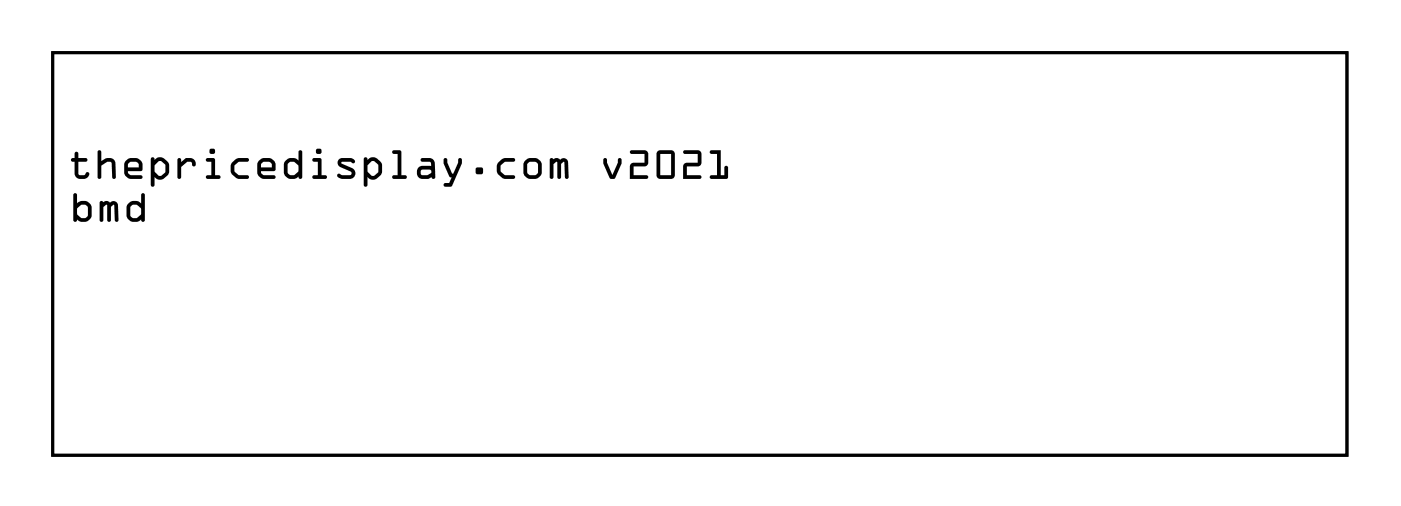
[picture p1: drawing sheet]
<svg xmlns="http://www.w3.org/2000/svg" width="97mm" height="35mm" viewBox="0 0 97 35" stroke-linecap="round" stroke-linejoin="round" font-family="sans-serif">
<path d="M3.6 3.6h89.3v27.8h-89.3z" fill="none" stroke="#000" stroke-width=".2"/>
<g fill="#000">
<path d="M5.2 10.5l.2 .1v.3h.5a.13 .13 0 0 1 .1 .1 .13 .13 0 0 1-.1 .2h-.5v.8l.1 .1 .4-.1a.14 .14 0 0 1 .1-.1 .14 .14 0 0 1 .2 .1 .54 .54 0 0 1-.6 .4 .54 .54 0 0 1-.5-.4v-.8h-.1a.13 .13 0 0 1-.1-.2 .13 .13 0 0 1 .1-.1h.1zM5.2 10.5l-.1 .4h-.1l-.1 .1 .1 .2h.1v.8a.54 .54 0 0 0 .5 .4 .54 .54 0 0 0 .6-.4 .15 .15 0 0 0-.2-.1 .15 .15 0 0 0-.1 .2h-.4l-.1-.1v-.8h.5a.13 .13 0 0 0 .1-.2 .13 .13 0 0 0-.1-.1h-.5v-.3zM6.8 10.4h.2v.7a.57 .57 0 0 1 1 .2v.9a.13 .13 0 0 1-.1 .2 .14 .14 0 0 1-.2-.2v-.9l-.1-.1h-.2l-.4 .2v.8a.13 .13 0 0 1-.1 .2 .14 .14 0 0 1-.2-.2zM6.8 10.4l-.1 1.8a.13 .13 0 0 0 .2 .1 .13 .13 0 0 0 .1-.1v-.8l.4-.2h.2l.1 .1v.9a.13 .13 0 0 0 .2 .1 .13 .13 0 0 0 .1-.1v-.9a.46 .46 0 0 0-.8-.3l-.2 .1v-.7zM8.7 11.1l.3-.2h.5l.2 .2 .1 .3v.4h-1l.2 .3h.7a.13 .13 0 0 1 .1 .1 .13 .13 0 0 1-.1 .2l-.7-.1-.3-.1a1.06 1.06 0 0 1-.1-.9zM8.7 11.1l-.1 .2a1.05 1.05 0 0 0 .1 .9l.3 .1h.7a.13 .13 0 0 0 .1-.1 .13 .13 0 0 0-.1-.1h-.7l-.1-.1-.1-.2h.9l.1-.1a.57 .57 0 0 0-.2-.7l-.2-.1a.64 .64 0 0 0-.7 .2zM8.9 11.3l-.1 .3h.8v-.3l-.2-.1h-.4zM8.9 11.3l.1-.1h.4l.2 .1v.3h-.8zM10.4 10.9a.14 .14 0 0 1 .2 0 .14 .14 0 0 1 .1 .1l.1-.1a.61 .61 0 0 1 .9 .5 .72 .72 0 0 1-.4 .9 .46 .46 0 0 1-.6-.1v.6a.13 .13 0 0 1-.2 .1 .13 .13 0 0 1-.1-.1zM10.4 10.9v1.9a.13 .13 0 0 0 .1 .1 .13 .13 0 0 0 .2-.1v-.6a.46 .46 0 0 0 .6 .1l.3-.3 .1-.2v-.5l-.3-.3a.47 .47 0 0 0-.7 .1 .14 .14 0 0 0-.1-.2 .14 .14 0 0 0-.2 0zM10.9 11.1l-.2 .3v.4l.2 .3h.2l.3-.2v-.5l-.3-.3zM10.9 11.1h.2l.3 .3v.5l-.3 .2h-.2l-.2-.3v-.4zM12.3 10.9h.2v.3l.3-.3a.47 .47 0 0 1 .5 .1 .47 .47 0 0 1 .2 .4 .15 .15 0 0 1-.2 .1 .16 .16 0 0 1-.1-.3h-.3l-.4 .3v.7a.13 .13 0 0 1-.1 .2 .14 .14 0 0 1-.2-.2zM12.3 10.9l-.1 1.3a.13 .13 0 0 0 .2 .1 .13 .13 0 0 0 .1-.1v-.7l.4-.3h.3a.19 .19 0 0 0 .1 .2 .19 .19 0 0 0 .2 0 .46 .46 0 0 0-.2-.5 .46 .46 0 0 0-.5 0l-.3 .3v-.3zM14.2 10.9h.6v1.2h.3a.13 .13 0 0 1 .1 .1 .13 .13 0 0 1-.1 .2h-.8a.13 .13 0 0 1-.1-.2 .13 .13 0 0 1 .1-.1h.3v-.9h-.3zM14.2 10.9l.1 .3h.3v.9h-.3a.13 .13 0 0 0-.1 .1 .13 .13 0 0 0 .1 .1h.8a.13 .13 0 0 0 .1-.1 .13 .13 0 0 0-.1-.1h-.3v-1.2zM14.4 10.5a.25 .25 0 0 1 .5 0 .25 .25 0 0 1-.5 0zM14.4 10.4a.25 .25 0 0 0 .5 0 .25 .25 0 0 0-.5 0zM16 11.2l.4-.3h.6a.13 .13 0 0 1 .2 .1 .14 .14 0 0 1-.2 .2h-.5l-.3 .3v.3l.2 .3h.6a.13 .13 0 0 1 .2 .1 .14 .14 0 0 1-.2 .2h-.5l-.2-.1a.73 .73 0 0 1-.3-1.1zM16 11.2a.74 .74 0 0 0 0 .9l.4 .2h.6a.13 .13 0 0 0 .2-.1 .13 .13 0 0 0-.2-.1h-.5l-.3-.3v-.4l.2-.2h.6a.14 .14 0 0 0 .2-.2 .13 .13 0 0 0-.2-.1h-.6zM17.9 11.1l.3-.2h.4l.3 .2 .1 .3v.4h-1l.2 .3h.7a.13 .13 0 0 1 .1 .1 .13 .13 0 0 1-.1 .2l-.8-.1-.2-.1a1.06 1.06 0 0 1-.1-.9zM17.9 11.1l-.1 .2a1.05 1.05 0 0 0 .1 .9l.2 .1h.8a.13 .13 0 0 0 .1-.1 .13 .13 0 0 0-.1-.1h-.7l-.2-.1v-.2h.9l.1-.1a.57 .57 0 0 0-.2-.7l-.3-.1a.64 .64 0 0 0-.6 .2zM18 11.3v.3h.8l-.1-.3-.1-.1h-.4zM18 11.3l.2-.1h.4l.1 .1 .1 .3h-.8zM19.7 11.1l.4-.2h.3l.2 .2v-.6a.13 .13 0 0 1 .1-.1 .13 .13 0 0 1 .2 .1v1.7a.13 .13 0 0 1-.2 .1 .13 .13 0 0 1-.1-.1l-.4 .2-.2-.1-.3-.1a1.07 1.07 0 0 1-.1-.9zM19.7 11.1l-.1 .2a1.07 1.07 0 0 0 .1 .9l.3 .1h.2l.4-.1a.13 .13 0 0 0 .1 .1 .13 .13 0 0 0 .2-.1v-1.7a.13 .13 0 0 0-.2-.1 .13 .13 0 0 0-.1 .1v.6l-.2-.2h-.3zM19.9 11.3v.6l.1 .2h.3l.3-.3v-.4l-.3-.2h-.3zM19.9 11.3l.1-.1h.3l.3 .2v.4l-.3 .3h-.3l-.1-.2zM21.6 10.9h.5l.1 1.2h.2a.13 .13 0 0 1 .2 .1 .14 .14 0 0 1-.2 .2h-.7a.14 .14 0 0 1-.2-.2 .13 .13 0 0 1 .2-.1h.2v-.9h-.3zM21.6 10.9v.3h.3v.9h-.2a.13 .13 0 0 0-.2 .1 .13 .13 0 0 0 .2 .1h.7a.13 .13 0 0 0 .2-.1 .13 .13 0 0 0-.2-.1h-.2l-.1-1.2zM21.8 10.5a.2 .2 0 0 1 .4 0 .2 .2 0 0 1-.4 0zM21.8 10.4a.2 .2 0 0 0 .4 0 .2 .2 0 0 0-.4 0zM23.4 11a.99 .99 0 0 1 1.1 .1 .13 .13 0 0 1 0 .1 .13 .13 0 0 1-.2 .1l-.1-.1h-.6h-.1l.8 .4a.39 .39 0 0 1 .2 .4 .39 .39 0 0 1-.4 .4h-.4l-.4-.2a.13 .13 0 0 1 0-.2 .13 .13 0 0 1 .2 0l.6 .1 .2-.1-.1-.2-.8-.3-.1-.3zM23.4 11l-.1 .2 .1 .3 .8 .3 .1 .2-.2 .1h-.6a.14 .14 0 0 0-.2-.1 .14 .14 0 0 0 0 .2 .88 .88 0 0 0 1.2-.1v-.3l-.1-.1-.9-.5h.1h.6a.17 .17 0 0 0 .1 .1 .17 .17 0 0 0 .2-.2 .97 .97 0 0 0-1.1-.1zM25.1 10.9a.14 .14 0 0 1 .2 0 .14 .14 0 0 1 .1 .1l.1-.1a.61 .61 0 0 1 .9 .5 .72 .72 0 0 1-.4 .9 .46 .46 0 0 1-.6-.1v.6a.13 .13 0 0 1-.2 .1 .13 .13 0 0 1-.1-.1zM25.1 10.9v1.9a.13 .13 0 0 0 .1 .1 .13 .13 0 0 0 .2-.1v-.6a.46 .46 0 0 0 .6 .1l.3-.3 .1-.2-.1-.5-.2-.3a.47 .47 0 0 0-.7 .1 .14 .14 0 0 0-.1-.2 .14 .14 0 0 0-.2 0zM25.6 11.1l-.2 .3v.4l.2 .3h.2l.3-.2v-.5l-.3-.3zM25.6 11.1h.2l.3 .3v.5l-.3 .2h-.2l-.2-.3v-.4zM27.1 10.4h.5h.1v1.7h.2a.13 .13 0 0 1 .2 .1 .14 .14 0 0 1-.2 .2h-.7a.13 .13 0 0 1-.1-.2 .13 .13 0 0 1 .1-.1h.2v-1.5h-.3zM27.1 10.4v.2h.3v1.5h-.2a.13 .13 0 0 0-.1 .1 .13 .13 0 0 0 .1 .1h.7a.13 .13 0 0 0 .2-.1 .13 .13 0 0 0-.2-.1h-.2v-1.7h-.1zM29.1 10.9h.5a.38 .38 0 0 1 .4 .4v.9a.13 .13 0 0 1-.1 .2 .13 .13 0 0 1-.1-.2l-.2 .1-.5 .1a.46 .46 0 0 1-.3-.5 .46 .46 0 0 1 .3-.5l.6 .1v-.2l-.1-.1h-.5zM29.1 10.9v.3h.5l.1 .1v.2l-.6-.1a.46 .46 0 0 0-.3 .5 .46 .46 0 0 0 .3 .4h.5l.2-.1a.13 .13 0 0 0 .1 .1 .13 .13 0 0 0 .1-.1v-.9a.38 .38 0 0 0-.4-.4zM29.1 11.7l-.1 .3 .1 .1h.4l.3-.2-.1-.2zM29.1 11.7h.6l.1 .2-.3 .2h-.4l-.1-.1zM30.6 10.9l.3 .1v.2l.3 .8h.1l.3-.8v-.2a.13 .13 0 0 1 .1-.1 .13 .13 0 0 1 .2 .1v.3l-.7 1.5-.5 .1a.13 .13 0 0 1-.1-.1 .13 .13 0 0 1 .1-.2h.3l.2-.4h-.2l-.4-.9zM30.6 10.9v.4l.4 .9h.2l-.2 .4h-.3a.13 .13 0 0 0-.1 .2 .13 .13 0 0 0 .1 .1l.5-.1 .7-1.5v-.3a.13 .13 0 0 0-.2-.1 .13 .13 0 0 0-.1 .1v.2l-.3 .8h-.1l-.3-.8v-.2zM32.9 11.6h.4v.4h-.4zM32.9 11.6v.4h.4v-.4zM34.4 11.2l.4-.3h.6a.13 .13 0 0 1 .1 .1 .13 .13 0 0 1-.1 .2h-.6l-.3 .3v.3l.3 .3h.6a.13 .13 0 0 1 .1 .1 .13 .13 0 0 1-.1 .2h-.5l-.3-.1a.73 .73 0 0 1-.2-1.1zM34.4 11.2a.74 .74 0 0 0 0 .9l.3 .2h.7a.13 .13 0 0 0 .1-.1 .13 .13 0 0 0-.1-.1h-.6l-.3-.3v-.4l.3-.2h.6a.13 .13 0 0 0 .1-.2 .13 .13 0 0 0-.1-.1h-.6zM36.2 11.1l.4-.2h.4l.2 .2a1.02 1.02 0 0 1 .2 .8l-.1 .2-.3 .2h-.5l-.3-.1a1.06 1.06 0 0 1-.1-.9zM36.2 11.1l-.1 .2a1.05 1.05 0 0 0 .1 .9l.3 .1h.5l.3-.2 .1-.2a1.02 1.02 0 0 0-.2-.8l-.3-.2a.64 .64 0 0 0-.7 .2zM36.4 11.3v.7l.2 .1h.4l.1-.2v-.6l-.2-.1h-.3zM36.4 11.3l.2-.1h.3l.2 .1v.6l-.1 .2h-.4l-.2-.1zM38 10.9h.1l.1 .1a.31 .31 0 0 1 .4 0 .31 .31 0 0 1 .4-.1 .31 .31 0 0 1 .2 .3v1a.13 .13 0 0 1-.1 .2 .13 .13 0 0 1-.1-.2l-.1-1-.2 .1v.9a.13 .13 0 0 1-.1 .2 .13 .13 0 0 1-.1-.2v-1h-.1l-.2 .1v.9a.13 .13 0 0 1-.1 .2 .14 .14 0 0 1-.2-.2zM38 10.9l-.1 1.3a.13 .13 0 0 0 .2 .1 .13 .13 0 0 0 .1-.1v-.9l.2-.1h.1v1a.13 .13 0 0 0 .1 .1 .13 .13 0 0 0 .1-.1v-.9l.2-.1 .1 1a.13 .13 0 0 0 .1 .1 .13 .13 0 0 0 .1-.1v-1a.31 .31 0 0 0-.2-.3 .31 .31 0 0 0-.4 .1 .31 .31 0 0 0-.4 0l-.1-.1zM41.7 10.9l.2 .1v.2l.4 .9 .3-.9v-.2a.13 .13 0 0 1 .2-.1 .13 .13 0 0 1 .1 .1v.3l-.4 1-.3 .1-.1-.1-.5-1zM41.7 10.9l-.1 .4 .5 1h.1h.2l.5-1v-.3a.13 .13 0 0 0-.1-.1 .13 .13 0 0 0-.2 .1v.2l-.3 .9-.4-.9v-.2zM43.5 10.4h1l.2 .1v.7l-.1 .2-.1 .1h-.8v.6h.9a.13 .13 0 0 1 .1 .1 .13 .13 0 0 1-.1 .2h-1.1v-.9v-.2l.2-.1h.8v-.6h-1zM43.5 10.4v.2h1v.6h-.8l-.2 .1v.2v.9l1.1-.1a.13 .13 0 0 0 .1-.1 .13 .13 0 0 0-.1-.1h-.9v-.6h.8l.1-.1 .1-.2v-.7l-.2-.1zM45.4 10.4h.2h.7l.2 .1 .1 1.6-.2 .2-.8 .1-.3-.2v-1.6zM45.4 10.4l-.1 .2v1.6l.3 .1h.8l.2-.2-.1-1.6-.2-.1h-.7zM45.6 10.6v1.5h.7v-1.5zM45.6 10.6h.7v1.5h-.7zM47.2 10.4h.9l.3 .1v.7l-.1 .2-.2 .1h-.7v.6h.9a.13 .13 0 0 1 .1 .1 .13 .13 0 0 1-.1 .2h-1.2v-.9l.1-.2 .2-.1h.7v-.6h-.9zM47.2 10.4v.2h.9v.6h-.7l-.2 .1-.1 .2v.9l1.2-.1a.13 .13 0 0 0 .1-.1 .13 .13 0 0 0-.1-.1h-.9v-.6h.7l.2-.1 .1-.2v-.7l-.3-.1zM49 10.4h.7v1.7h.3v-.5a.13 .13 0 0 1 .1-.2 .13 .13 0 0 1 .1 .2v.6v.1l-1.1 .1a.13 .13 0 0 1-.1-.2 .13 .13 0 0 1 .1-.1h.4v-1.5h-.5zM49 10.4v.2h.5v1.5h-.4a.13 .13 0 0 0-.1 .1 .13 .13 0 0 0 .1 .1h1.1v-.1v-.6a.13 .13 0 0 0-.1-.2 .13 .13 0 0 0-.1 .2v.5h-.3v-1.7z"/>
<path d="M5.2 10.5l.2 .1v.3h.5a.13 .13 0 0 1 .1 .1 .13 .13 0 0 1-.1 .2h-.5v.8l.1 .1 .4-.1a.14 .14 0 0 1 .1-.1 .14 .14 0 0 1 .2 .1 .54 .54 0 0 1-.6 .4 .54 .54 0 0 1-.5-.4v-.8h-.1a.13 .13 0 0 1-.1-.2 .13 .13 0 0 1 .1-.1h.1zM6.8 10.4h.2v.7a.55 .55 0 0 1 .5-.2 .55 .55 0 0 1 .5 .4v.9a.13 .13 0 0 1-.1 .2 .14 .14 0 0 1-.2-.2v-.9l-.1-.1h-.2l-.4 .2v.8a.13 .13 0 0 1-.1 .2 .14 .14 0 0 1-.2-.2zM8.7 11.1a.63 .63 0 0 1 .7-.2l.3 .2a.68 .68 0 0 1 .1 .7h-1l.1 .2 .1 .1h.7a.13 .13 0 0 1 .1 .1 .13 .13 0 0 1-.1 .2l-.7-.1-.3-.1a1.05 1.05 0 0 1-.1-.9zM8.9 11.3l-.1 .3h.8v-.3l-.2-.1h-.4zM10.4 10.9h.2l.1 .1 .1-.1a.61 .61 0 0 1 .9 .5 .73 .73 0 0 1-.8 1l-.2-.2v.6a.13 .13 0 0 1-.2 .1 .13 .13 0 0 1-.1-.1zM10.9 11.1l-.2 .3v.4l.2 .3h.2l.3-.2v-.5l-.3-.3zM12.3 10.9h.2v.3l.3-.3a.47 .47 0 0 1 .5 .1 .47 .47 0 0 1 .2 .4 .15 .15 0 0 1-.2 .1 .16 .16 0 0 1-.1-.3h-.3l-.4 .3v.7a.13 .13 0 0 1-.1 .2 .14 .14 0 0 1-.2-.2zM14.2 10.9h.6v1.2h.3a.13 .13 0 0 1 .1 .1 .13 .13 0 0 1-.1 .2h-.8a.13 .13 0 0 1-.1-.2 .13 .13 0 0 1 .1-.1h.3v-.9h-.3zM14.4 10.5a.25 .25 0 0 1 .5 0 .25 .25 0 0 1-.5 0zM16 11.2l.4-.3h.6a.13 .13 0 0 1 .2 .1 .14 .14 0 0 1-.2 .2h-.5l-.3 .3v.3l.2 .3h.6a.13 .13 0 0 1 .2 .1 .14 .14 0 0 1-.2 .2h-.5a.71 .71 0 0 1-.5-1.2zM17.9 11.1a.63 .63 0 0 1 .7-.2l.3 .2a.68 .68 0 0 1 .1 .7h-1v.2l.2 .1h.7a.13 .13 0 0 1 .1 .1 .13 .13 0 0 1-.1 .2l-.8-.1-.2-.1a1.05 1.05 0 0 1-.1-.9zM18 11.3v.3h.8l-.1-.3-.1-.1h-.4zM19.7 11.1a.58 .58 0 0 1 .7-.2l.2 .2v-.6a.13 .13 0 0 1 .1-.1 .13 .13 0 0 1 .2 .1v1.7a.13 .13 0 0 1-.2 .1 .13 .13 0 0 1-.1-.1l-.4 .2-.2-.1-.3-.1a1.07 1.07 0 0 1-.1-.9zM19.9 11.3v.6l.1 .2h.3l.3-.3v-.4l-.3-.2h-.3zM21.6 10.9h.5l.1 1.2h.2a.13 .13 0 0 1 .2 .1 .14 .14 0 0 1-.2 .2h-.7a.14 .14 0 0 1-.2-.2 .13 .13 0 0 1 .2-.1h.2v-.9h-.3zM21.8 10.5a.2 .2 0 0 1 .4 0 .2 .2 0 0 1-.4 0zM23.4 11a.99 .99 0 0 1 1.1 .1 .14 .14 0 0 1-.1 .2 .14 .14 0 0 1-.2-.1h-.6h-.1l.8 .4a.39 .39 0 0 1 .2 .4 .39 .39 0 0 1-.4 .4h-.4l-.4-.2a.17 .17 0 0 1 .1-.2 .17 .17 0 0 1 .2 .1h.6l.1-.1-.1-.2-.8-.3-.1-.3zM25.1 10.9h.2l.1 .1 .1-.1a.61 .61 0 0 1 .9 .5 .73 .73 0 0 1-.8 1l-.2-.2v.6a.13 .13 0 0 1-.2 .1 .13 .13 0 0 1-.1-.1zM25.6 11.1l-.2 .3v.4l.2 .3h.2l.3-.2v-.5l-.3-.3zM27.1 10.4h.5h.1v1.7h.2a.13 .13 0 0 1 .2 .1 .14 .14 0 0 1-.2 .2h-.7a.13 .13 0 0 1-.1-.2 .13 .13 0 0 1 .1-.1h.2v-1.5h-.3zM29.1 10.9h.5a.38 .38 0 0 1 .4 .4v.9a.13 .13 0 0 1-.1 .2 .13 .13 0 0 1-.1-.2l-.2 .1-.5 .1a.46 .46 0 0 1-.3-.5 .46 .46 0 0 1 .3-.5l.6 .1v-.2l-.1-.1h-.5zM29.1 11.7l-.1 .3 .1 .1h.4l.3-.2-.1-.2zM30.6 10.9l.3 .1v.2l.3 .8h.1l.3-.8v-.2a.13 .13 0 0 1 .1-.1 .13 .13 0 0 1 .2 .1v.3l-.7 1.5-.5 .1a.13 .13 0 0 1-.1-.1 .13 .13 0 0 1 .1-.2h.3l.2-.4h-.2l-.4-.9zM32.9 11.6h.4v.4h-.4zM34.4 11.2l.4-.3h.6a.13 .13 0 0 1 .1 .1 .13 .13 0 0 1-.1 .2h-.6l-.3 .3v.3l.3 .3h.6a.13 .13 0 0 1 .1 .1 .13 .13 0 0 1-.1 .2h-.5a.71 .71 0 0 1-.5-1.2zM36.2 11.1h.1a.64 .64 0 0 1 .6-.2l.3 .2a1.02 1.02 0 0 1 .2 .8l-.1 .2-.3 .2h-.5l-.3-.1a1.05 1.05 0 0 1-.1-.9zM36.4 11.3v.7l.2 .1h.4l.1-.2v-.6l-.2-.1h-.3zM38 10.9h.1l.1 .1a.31 .31 0 0 1 .4 0l.3-.1 .3 .2v1.1a.13 .13 0 0 1-.1 .2 .13 .13 0 0 1-.1-.2l-.1-1-.2 .1v.9a.13 .13 0 0 1-.1 .2 .13 .13 0 0 1-.1-.2l-.1-1-.2 .1v.9a.13 .13 0 0 1-.1 .2 .14 .14 0 0 1-.2-.2zM41.7 10.9l.2 .1v.2l.4 .9 .3-.9v-.2a.13 .13 0 0 1 .2-.1 .13 .13 0 0 1 .1 .1v.3l-.4 1-.3 .1-.1-.1-.5-1zM43.5 10.4h1l.2 .1v.7l-.1 .2-.1 .1h-.8v.6h.9a.13 .13 0 0 1 .1 .1 .13 .13 0 0 1-.1 .2h-1.1v-.9v-.2l.2-.1h.8v-.6h-1zM45.4 10.4h.2h.7l.2 .1 .1 1.6-.2 .2-.8 .1-.3-.2v-1.6zM45.6 10.6v1.5h.7v-1.5zM47.2 10.4h.9l.3 .1v.7l-.1 .2-.2 .1h-.7v.6h.9a.13 .13 0 0 1 .1 .1 .13 .13 0 0 1-.1 .2h-1.2v-.9l.1-.2 .2-.1h.7v-.6h-.9zM49 10.4h.7v1.7h.3v-.5a.13 .13 0 0 1 .1-.2 .13 .13 0 0 1 .1 .2v.6v.1l-1.1 .1a.13 .13 0 0 1-.1-.2 .13 .13 0 0 1 .1-.1h.4v-1.5h-.5z"/>
<path d="M5.1 13.4h.2v.6a.67 .67 0 0 1 .7-.1l.2 .1a1.02 1.02 0 0 1 .1 .9l-.2 .3a.59 .59 0 0 1-.8-.1 .13 .13 0 0 1-.1 .2 .13 .13 0 0 1-.1-.1zM5.1 13.4v1.8a.13 .13 0 0 0 .1 .1 .13 .13 0 0 0 .1-.2 .6 .6 0 0 0 .8 .1l.2-.3a1.02 1.02 0 0 0-.1-.9l-.2-.1a.67 .67 0 0 0-.7 .1v-.6zM5.4 14.3v.5l.2 .2 .3 .1 .1-.2 .1-.6-.1-.1-.4-.1zM5.4 14.3l.2-.2 .4 .1 .1 .1-.1 .6-.1 .2h-.2l-.3-.3zM6.9 13.9h.1l.1 .1a.31 .31 0 0 1 .5 0 .31 .31 0 0 1 .3-.1 .31 .31 0 0 1 .2 .3l.1 1a.13 .13 0 0 1-.1 .1 .13 .13 0 0 1-.2-.1l-.1-1.1-.1 .2v.9a.13 .13 0 0 1-.2 .1 .13 .13 0 0 1-.1-.1v-1l-.1-.1-.2 .2v.9a.13 .13 0 0 1-.1 .1 .13 .13 0 0 1-.1-.1zM6.9 13.9v1.3a.13 .13 0 0 0 .1 .1 .13 .13 0 0 0 .1-.1v-.9l.2-.2 .1 .1v1a.13 .13 0 0 0 .1 .1 .13 .13 0 0 0 .2-.1v-.9l.1-.2 .1 1.1a.13 .13 0 0 0 .2 .1 .13 .13 0 0 0 .1-.1l-.1-1a.31 .31 0 0 0-.2-.3 .31 .31 0 0 0-.3 .1 .31 .31 0 0 0-.5 0l-.1-.1zM8.8 14.1l.4-.2h.3l.2 .1v-.5a.14 .14 0 0 1 .2-.2 .13 .13 0 0 1 .1 .2v1.7a.13 .13 0 0 1-.2 .1 .13 .13 0 0 1-.1-.2l-.3 .2h-.3l-.2-.2a1.07 1.07 0 0 1-.2-.9zM8.8 14.1l-.1 .1a1.07 1.07 0 0 0 .2 .9l.2 .2h.3l.3-.2a.13 .13 0 0 0 .1 .2 .13 .13 0 0 0 .2-.1v-1.7a.13 .13 0 0 0-.1-.2 .14 .14 0 0 0-.2 .2v.5l-.2-.1h-.3zM9 14.2v.7l.2 .1h.2l.3-.2v-.4l-.3-.3h-.2zM9 14.2l.2-.1h.2l.3 .3v.4l-.3 .3h-.2l-.2-.2z"/>
<path d="M5.1 13.4h.2v.6a.67 .67 0 0 1 .7-.1l.2 .1a1.02 1.02 0 0 1 .1 .9l-.1 .2a.58 .58 0 0 1-.8 .1l-.1-.1a.13 .13 0 0 1-.1 .2 .13 .13 0 0 1-.1-.1zM5.4 14.3v.5l.3 .3h.2l.1-.2 .1-.6-.1-.1-.4-.1zM6.9 13.9h.1l.1 .1a.31 .31 0 0 1 .5 0l.2-.1 .3 .2 .1 1.1a.13 .13 0 0 1-.1 .1 .13 .13 0 0 1-.2-.1l-.1-1.1-.1 .2v.9a.13 .13 0 0 1-.2 .1 .13 .13 0 0 1-.1-.1l-.1-1.1-.2 .2v.9a.13 .13 0 0 1-.1 .1 .13 .13 0 0 1-.1-.1zM8.8 14.1a.58 .58 0 0 1 .7-.2l.2 .1v-.5a.14 .14 0 0 1 .2-.2 .13 .13 0 0 1 .1 .2v1.7a.13 .13 0 0 1-.2 .1 .13 .13 0 0 1-.1-.2l-.3 .2h-.3l-.2-.2a1.07 1.07 0 0 1-.2-.9zM9 14.2v.7l.2 .1h.2l.3-.2v-.4l-.3-.3h-.2z"/>
<path d="M3.6 3.6v27.8h89.3v-27.8zM3.6 3.6h89.3v27.8h-89.3z"/>
</g>
<circle cx="51" cy="30.1" r=".74" fill="#fff"/>
<circle cx="51" cy="30.1" r=".74" fill="none" stroke="#fff" stroke-width=".76" stroke-linecap="butt"/>
<circle cx="48.5" cy="30.1" r=".74" fill="#fff"/>
<circle cx="48.5" cy="30.1" r=".74" fill="none" stroke="#fff" stroke-width=".76" stroke-linecap="butt"/>
<circle cx="46" cy="30.1" r=".74" fill="#fff"/>
<circle cx="46" cy="30.1" r=".74" fill="none" stroke="#fff" stroke-width=".76" stroke-linecap="butt"/>
<circle cx="43.4" cy="30.1" r=".74" fill="#fff"/>
<circle cx="43.4" cy="30.1" r=".74" fill="none" stroke="#fff" stroke-width=".76" stroke-linecap="butt"/>
<circle cx="40.9" cy="30.1" r=".74" fill="#fff"/>
<circle cx="40.9" cy="30.1" r=".74" fill="none" stroke="#fff" stroke-width=".76" stroke-linecap="butt"/>
<circle cx="38.3" cy="30.1" r=".74" fill="#fff"/>
<circle cx="38.3" cy="30.1" r=".74" fill="none" stroke="#fff" stroke-width=".76" stroke-linecap="butt"/>
<circle cx="35.8" cy="30.1" r=".74" fill="#fff"/>
<circle cx="35.8" cy="30.1" r=".74" fill="none" stroke="#fff" stroke-width=".76" stroke-linecap="butt"/>
<circle cx="33.3" cy="30.1" r=".74" fill="#fff"/>
<circle cx="33.3" cy="30.1" r=".74" fill="none" stroke="#fff" stroke-width=".76" stroke-linecap="butt"/>
<circle cx="30.7" cy="30.1" r=".74" fill="#fff"/>
<circle cx="30.7" cy="30.1" r=".74" fill="none" stroke="#fff" stroke-width=".76" stroke-linecap="butt"/>
<circle cx="28.2" cy="30.1" r=".74" fill="#fff"/>
<circle cx="28.2" cy="30.1" r=".74" fill="none" stroke="#fff" stroke-width=".76" stroke-linecap="butt"/>
<circle cx="25.6" cy="30.1" r=".74" fill="#fff"/>
<circle cx="25.6" cy="30.1" r=".74" fill="none" stroke="#fff" stroke-width=".76" stroke-linecap="butt"/>
<circle cx="23.1" cy="30.1" r=".74" fill="#fff"/>
<circle cx="23.1" cy="30.1" r=".74" fill="none" stroke="#fff" stroke-width=".76" stroke-linecap="butt"/>
<circle cx="20.6" cy="30.1" r=".74" fill="#fff"/>
<circle cx="20.6" cy="30.1" r=".74" fill="none" stroke="#fff" stroke-width=".76" stroke-linecap="butt"/>
<circle cx="18" cy="30.1" r=".74" fill="#fff"/>
<circle cx="18" cy="30.1" r=".74" fill="none" stroke="#fff" stroke-width=".76" stroke-linecap="butt"/>
<circle cx="15.5" cy="30.1" r=".74" fill="#fff"/>
<circle cx="15.5" cy="30.1" r=".74" fill="none" stroke="#fff" stroke-width=".76" stroke-linecap="butt"/>
<circle cx="12.9" cy="30.1" r=".74" fill="#fff"/>
<circle cx="12.9" cy="30.1" r=".74" fill="none" stroke="#fff" stroke-width=".76" stroke-linecap="butt"/>
<circle cx="10.4" cy="30.1" r=".74" fill="#fff"/>
<circle cx="10.4" cy="30.1" r=".74" fill="none" stroke="#fff" stroke-width=".76" stroke-linecap="butt"/>
<circle cx="7.9" cy="30.1" r=".74" fill="#fff"/>
<circle cx="7.9" cy="30.1" r=".74" fill="none" stroke="#fff" stroke-width=".76" stroke-linecap="butt"/>
<circle cx="5.3" cy="30.1" r=".74" fill="#fff"/>
<circle cx="5.3" cy="30.1" r=".74" fill="none" stroke="#fff" stroke-width=".76" stroke-linecap="butt"/>
<circle cx="51" cy="5" r=".74" fill="#fff"/>
<circle cx="51" cy="5" r=".74" fill="none" stroke="#fff" stroke-width=".76" stroke-linecap="butt"/>
<circle cx="48.5" cy="5" r=".74" fill="#fff"/>
<circle cx="48.5" cy="5" r=".74" fill="none" stroke="#fff" stroke-width=".76" stroke-linecap="butt"/>
<circle cx="46" cy="5" r=".74" fill="#fff"/>
<circle cx="46" cy="5" r=".74" fill="none" stroke="#fff" stroke-width=".76" stroke-linecap="butt"/>
<circle cx="43.4" cy="5" r=".74" fill="#fff"/>
<circle cx="43.4" cy="5" r=".74" fill="none" stroke="#fff" stroke-width=".76" stroke-linecap="butt"/>
<circle cx="40.9" cy="5" r=".74" fill="#fff"/>
<circle cx="40.9" cy="5" r=".74" fill="none" stroke="#fff" stroke-width=".76" stroke-linecap="butt"/>
<circle cx="38.3" cy="5" r=".74" fill="#fff"/>
<circle cx="38.3" cy="5" r=".74" fill="none" stroke="#fff" stroke-width=".76" stroke-linecap="butt"/>
<circle cx="35.8" cy="5" r=".74" fill="#fff"/>
<circle cx="35.8" cy="5" r=".74" fill="none" stroke="#fff" stroke-width=".76" stroke-linecap="butt"/>
<circle cx="33.3" cy="5" r=".74" fill="#fff"/>
<circle cx="33.3" cy="5" r=".74" fill="none" stroke="#fff" stroke-width=".76" stroke-linecap="butt"/>
<circle cx="30.7" cy="5" r=".74" fill="#fff"/>
<circle cx="30.7" cy="5" r=".74" fill="none" stroke="#fff" stroke-width=".76" stroke-linecap="butt"/>
<circle cx="28.2" cy="5" r=".74" fill="#fff"/>
<circle cx="28.2" cy="5" r=".74" fill="none" stroke="#fff" stroke-width=".76" stroke-linecap="butt"/>
<circle cx="25.6" cy="5" r=".74" fill="#fff"/>
<circle cx="25.6" cy="5" r=".74" fill="none" stroke="#fff" stroke-width=".76" stroke-linecap="butt"/>
<circle cx="23.1" cy="5" r=".74" fill="#fff"/>
<circle cx="23.1" cy="5" r=".74" fill="none" stroke="#fff" stroke-width=".76" stroke-linecap="butt"/>
<circle cx="20.6" cy="5" r=".74" fill="#fff"/>
<circle cx="20.6" cy="5" r=".74" fill="none" stroke="#fff" stroke-width=".76" stroke-linecap="butt"/>
<circle cx="18" cy="5" r=".74" fill="#fff"/>
<circle cx="18" cy="5" r=".74" fill="none" stroke="#fff" stroke-width=".76" stroke-linecap="butt"/>
<circle cx="15.5" cy="5" r=".74" fill="#fff"/>
<circle cx="15.5" cy="5" r=".74" fill="none" stroke="#fff" stroke-width=".76" stroke-linecap="butt"/>
<circle cx="12.9" cy="5" r=".74" fill="#fff"/>
<circle cx="12.9" cy="5" r=".74" fill="none" stroke="#fff" stroke-width=".76" stroke-linecap="butt"/>
<circle cx="10.4" cy="5" r=".74" fill="#fff"/>
<circle cx="10.4" cy="5" r=".74" fill="none" stroke="#fff" stroke-width=".76" stroke-linecap="butt"/>
<circle cx="7.9" cy="5" r=".74" fill="#fff"/>
<circle cx="7.9" cy="5" r=".74" fill="none" stroke="#fff" stroke-width=".76" stroke-linecap="butt"/>
<circle cx="5.3" cy="5" r=".74" fill="#fff"/>
<circle cx="5.3" cy="5" r=".74" fill="none" stroke="#fff" stroke-width=".76" stroke-linecap="butt"/>
<circle cx="81.5" cy="9.8" r=".75" fill="#fff"/>
<circle cx="81.5" cy="9.8" r=".75" fill="none" stroke="#fff" stroke-width=".63" stroke-linecap="butt"/>
<path d="M79.9 9.1l.3-.2 .4-.1h1.9a.94 .94 0 0 1 .9 1 .94 .94 0 0 1-.9 .9h-1.9a.94 .94 0 0 1-.9-.6 .94 .94 0 0 1 .2-1zM81 9.8a.56 .56 0 0 0 1.1 0 .56 .56 0 0 0-1.1 0z" fill="#fff"/>
<g fill="none" stroke="#fff" stroke-width=".25">
<path d="M79.9 9.1l.3-.2 .4-.1h1.9a.94 .94 0 0 1 .9 1 .94 .94 0 0 1-.9 .9h-1.9a.94 .94 0 0 1-.9-.6 .94 .94 0 0 1 .2-1z"/>
<circle cx="81.5" cy="9.8" r=".56"/>
</g>
<circle cx="81.5" cy="12.3" r=".75" fill="#fff"/>
<circle cx="81.5" cy="12.3" r=".75" fill="none" stroke="#fff" stroke-width=".63" stroke-linecap="butt"/>
<path d="M79.9 11.7l.3-.2 .4-.1h1.9a.94 .94 0 0 1 .9 .9 .94 .94 0 0 1-.9 1h-1.9a.94 .94 0 0 1-.9-.6 .94 .94 0 0 1 .2-1zM81 12.3a.56 .56 0 0 0 1.1 0 .56 .56 0 0 0-1.1 0z" fill="#fff"/>
<g fill="none" stroke="#fff" stroke-width=".25">
<path d="M79.9 11.7l.3-.2 .4-.1h1.9a.94 .94 0 0 1 .9 .9 .94 .94 0 0 1-.9 1h-1.9a.94 .94 0 0 1-.9-.6 .94 .94 0 0 1 .2-1z"/>
<circle cx="81.5" cy="12.3" r=".56"/>
</g>
<circle cx="81.5" cy="14.9" r=".75" fill="#fff"/>
<circle cx="81.5" cy="14.9" r=".75" fill="none" stroke="#fff" stroke-width=".63" stroke-linecap="butt"/>
<path d="M79.9 14.2l.3-.2 .4-.1h1.9a.94 .94 0 0 1 .9 1 .94 .94 0 0 1-.9 .9h-1.9a.94 .94 0 0 1-.9-.6 .94 .94 0 0 1 .2-1zM81 14.9a.56 .56 0 0 0 1.1 0 .56 .56 0 0 0-1.1 0z" fill="#fff"/>
<g fill="none" stroke="#fff" stroke-width=".25">
<path d="M79.9 14.2l.3-.2 .4-.1h1.9a.94 .94 0 0 1 .9 1 .94 .94 0 0 1-.9 .9h-1.9a.94 .94 0 0 1-.9-.6 .94 .94 0 0 1 .2-1z"/>
<circle cx="81.5" cy="14.9" r=".56"/>
</g>
<circle cx="81.5" cy="17.4" r=".75" fill="#fff"/>
<circle cx="81.5" cy="17.4" r=".75" fill="none" stroke="#fff" stroke-width=".63" stroke-linecap="butt"/>
<path d="M79.9 16.7l.3-.2h.4h1.9a.94 .94 0 0 1 .9 .9 .94 .94 0 0 1-.9 .9h-1.9a.94 .94 0 0 1-.9-.5 .94 .94 0 0 1 .2-1.1zM81 17.4a.56 .56 0 0 0 1.1 0 .56 .56 0 0 0-1.1 0z" fill="#fff"/>
<g fill="none" stroke="#fff" stroke-width=".25">
<path d="M79.9 16.7l.3-.2h.4h1.9a.94 .94 0 0 1 .9 .9 .94 .94 0 0 1-.9 .9h-1.9a.94 .94 0 0 1-.9-.5 .94 .94 0 0 1 .2-1.1z"/>
<circle cx="81.5" cy="17.4" r=".56"/>
</g>
<circle cx="81.5" cy="19.9" r=".75" fill="#fff"/>
<circle cx="81.5" cy="19.9" r=".75" fill="none" stroke="#fff" stroke-width=".63" stroke-linecap="butt"/>
<path d="M79.9 19.3l.3-.2 .4-.1h1.9a.94 .94 0 0 1 .9 .9 .94 .94 0 0 1-.9 1h-1.9a.94 .94 0 0 1-.9-.6 .94 .94 0 0 1 .2-1zM81 19.9a.56 .56 0 0 0 1.1 0 .56 .56 0 0 0-1.1 0z" fill="#fff"/>
<g fill="none" stroke="#fff" stroke-width=".25">
<path d="M79.9 19.3l.3-.2 .4-.1h1.9a.94 .94 0 0 1 .9 .9 .94 .94 0 0 1-.9 1h-1.9a.94 .94 0 0 1-.9-.6 .94 .94 0 0 1 .2-1z"/>
<circle cx="81.5" cy="19.9" r=".56"/>
</g>
<circle cx="81.5" cy="22.5" r=".75" fill="#fff"/>
<circle cx="81.5" cy="22.5" r=".75" fill="none" stroke="#fff" stroke-width=".63" stroke-linecap="butt"/>
<path d="M79.9 21.8l.3-.2 .4-.1h1.9a.94 .94 0 0 1 .9 1 .94 .94 0 0 1-.9 .9h-1.9a.94 .94 0 0 1-.9-.6 .94 .94 0 0 1 .2-1zM81 22.5a.56 .56 0 0 0 1.1 0 .56 .56 0 0 0-1.1 0z" fill="#fff"/>
<g fill="none" stroke="#fff" stroke-width=".25">
<path d="M79.9 21.8l.3-.2 .4-.1h1.9a.94 .94 0 0 1 .9 1 .94 .94 0 0 1-.9 .9h-1.9a.94 .94 0 0 1-.9-.6 .94 .94 0 0 1 .2-1z"/>
<circle cx="81.5" cy="22.5" r=".56"/>
</g>
<circle cx="81.5" cy="25" r=".75" fill="#fff"/>
<circle cx="81.5" cy="25" r=".75" fill="none" stroke="#fff" stroke-width=".63" stroke-linecap="butt"/>
<path d="M79.9 24.4l.3-.2 .4-.1h1.9a.94 .94 0 0 1 .9 .9 .94 .94 0 0 1-.9 1h-1.9a.94 .94 0 0 1-.9-.6 .94 .94 0 0 1 .2-1zM81 25a.56 .56 0 0 0 1.1 0 .56 .56 0 0 0-1.1 0z" fill="#fff"/>
<g fill="none" stroke="#fff" stroke-width=".25">
<path d="M79.9 24.4l.3-.2 .4-.1h1.9a.94 .94 0 0 1 .9 .9 .94 .94 0 0 1-.9 1h-1.9a.94 .94 0 0 1-.9-.6 .94 .94 0 0 1 .2-1z"/>
<circle cx="81.5" cy="25" r=".56"/>
</g>
<circle cx="81.5" cy="27.6" r=".75" fill="#fff"/>
<circle cx="81.5" cy="27.6" r=".75" fill="none" stroke="#fff" stroke-width=".63" stroke-linecap="butt"/>
<path d="M79.9 26.9l.3-.2 .4-.1h1.9a.94 .94 0 0 1 .9 1 .94 .94 0 0 1-.9 .9h-1.9a.94 .94 0 0 1-.9-.6 .94 .94 0 0 1 .2-1zM81 27.6a.56 .56 0 0 0 1.1 0 .56 .56 0 0 0-1.1 0z" fill="#fff"/>
<g fill="none" stroke="#fff" stroke-width=".25">
<path d="M79.9 26.9l.3-.2 .4-.1h1.9a.94 .94 0 0 1 .9 1 .94 .94 0 0 1-.9 .9h-1.9a.94 .94 0 0 1-.9-.6 .94 .94 0 0 1 .2-1z"/>
<circle cx="81.5" cy="27.6" r=".56"/>
</g>
<circle cx="28.2" cy="17.4" r=".35" fill="#fff"/>
<circle cx="28.2" cy="17.4" r=".35" fill="none" stroke="#fff" stroke-width=".55"/>
<circle cx="38.3" cy="14.9" r=".35" fill="#fff"/>
<circle cx="38.3" cy="14.9" r=".35" fill="none" stroke="#fff" stroke-width=".55"/>
<circle cx="56.1" cy="12.3" r=".35" fill="#fff"/>
<circle cx="56.1" cy="12.3" r=".35" fill="none" stroke="#fff" stroke-width=".55"/>
<circle cx="58.7" cy="9.8" r=".35" fill="#fff"/>
<circle cx="58.7" cy="9.8" r=".35" fill="none" stroke="#fff" stroke-width=".55"/>
</svg>
